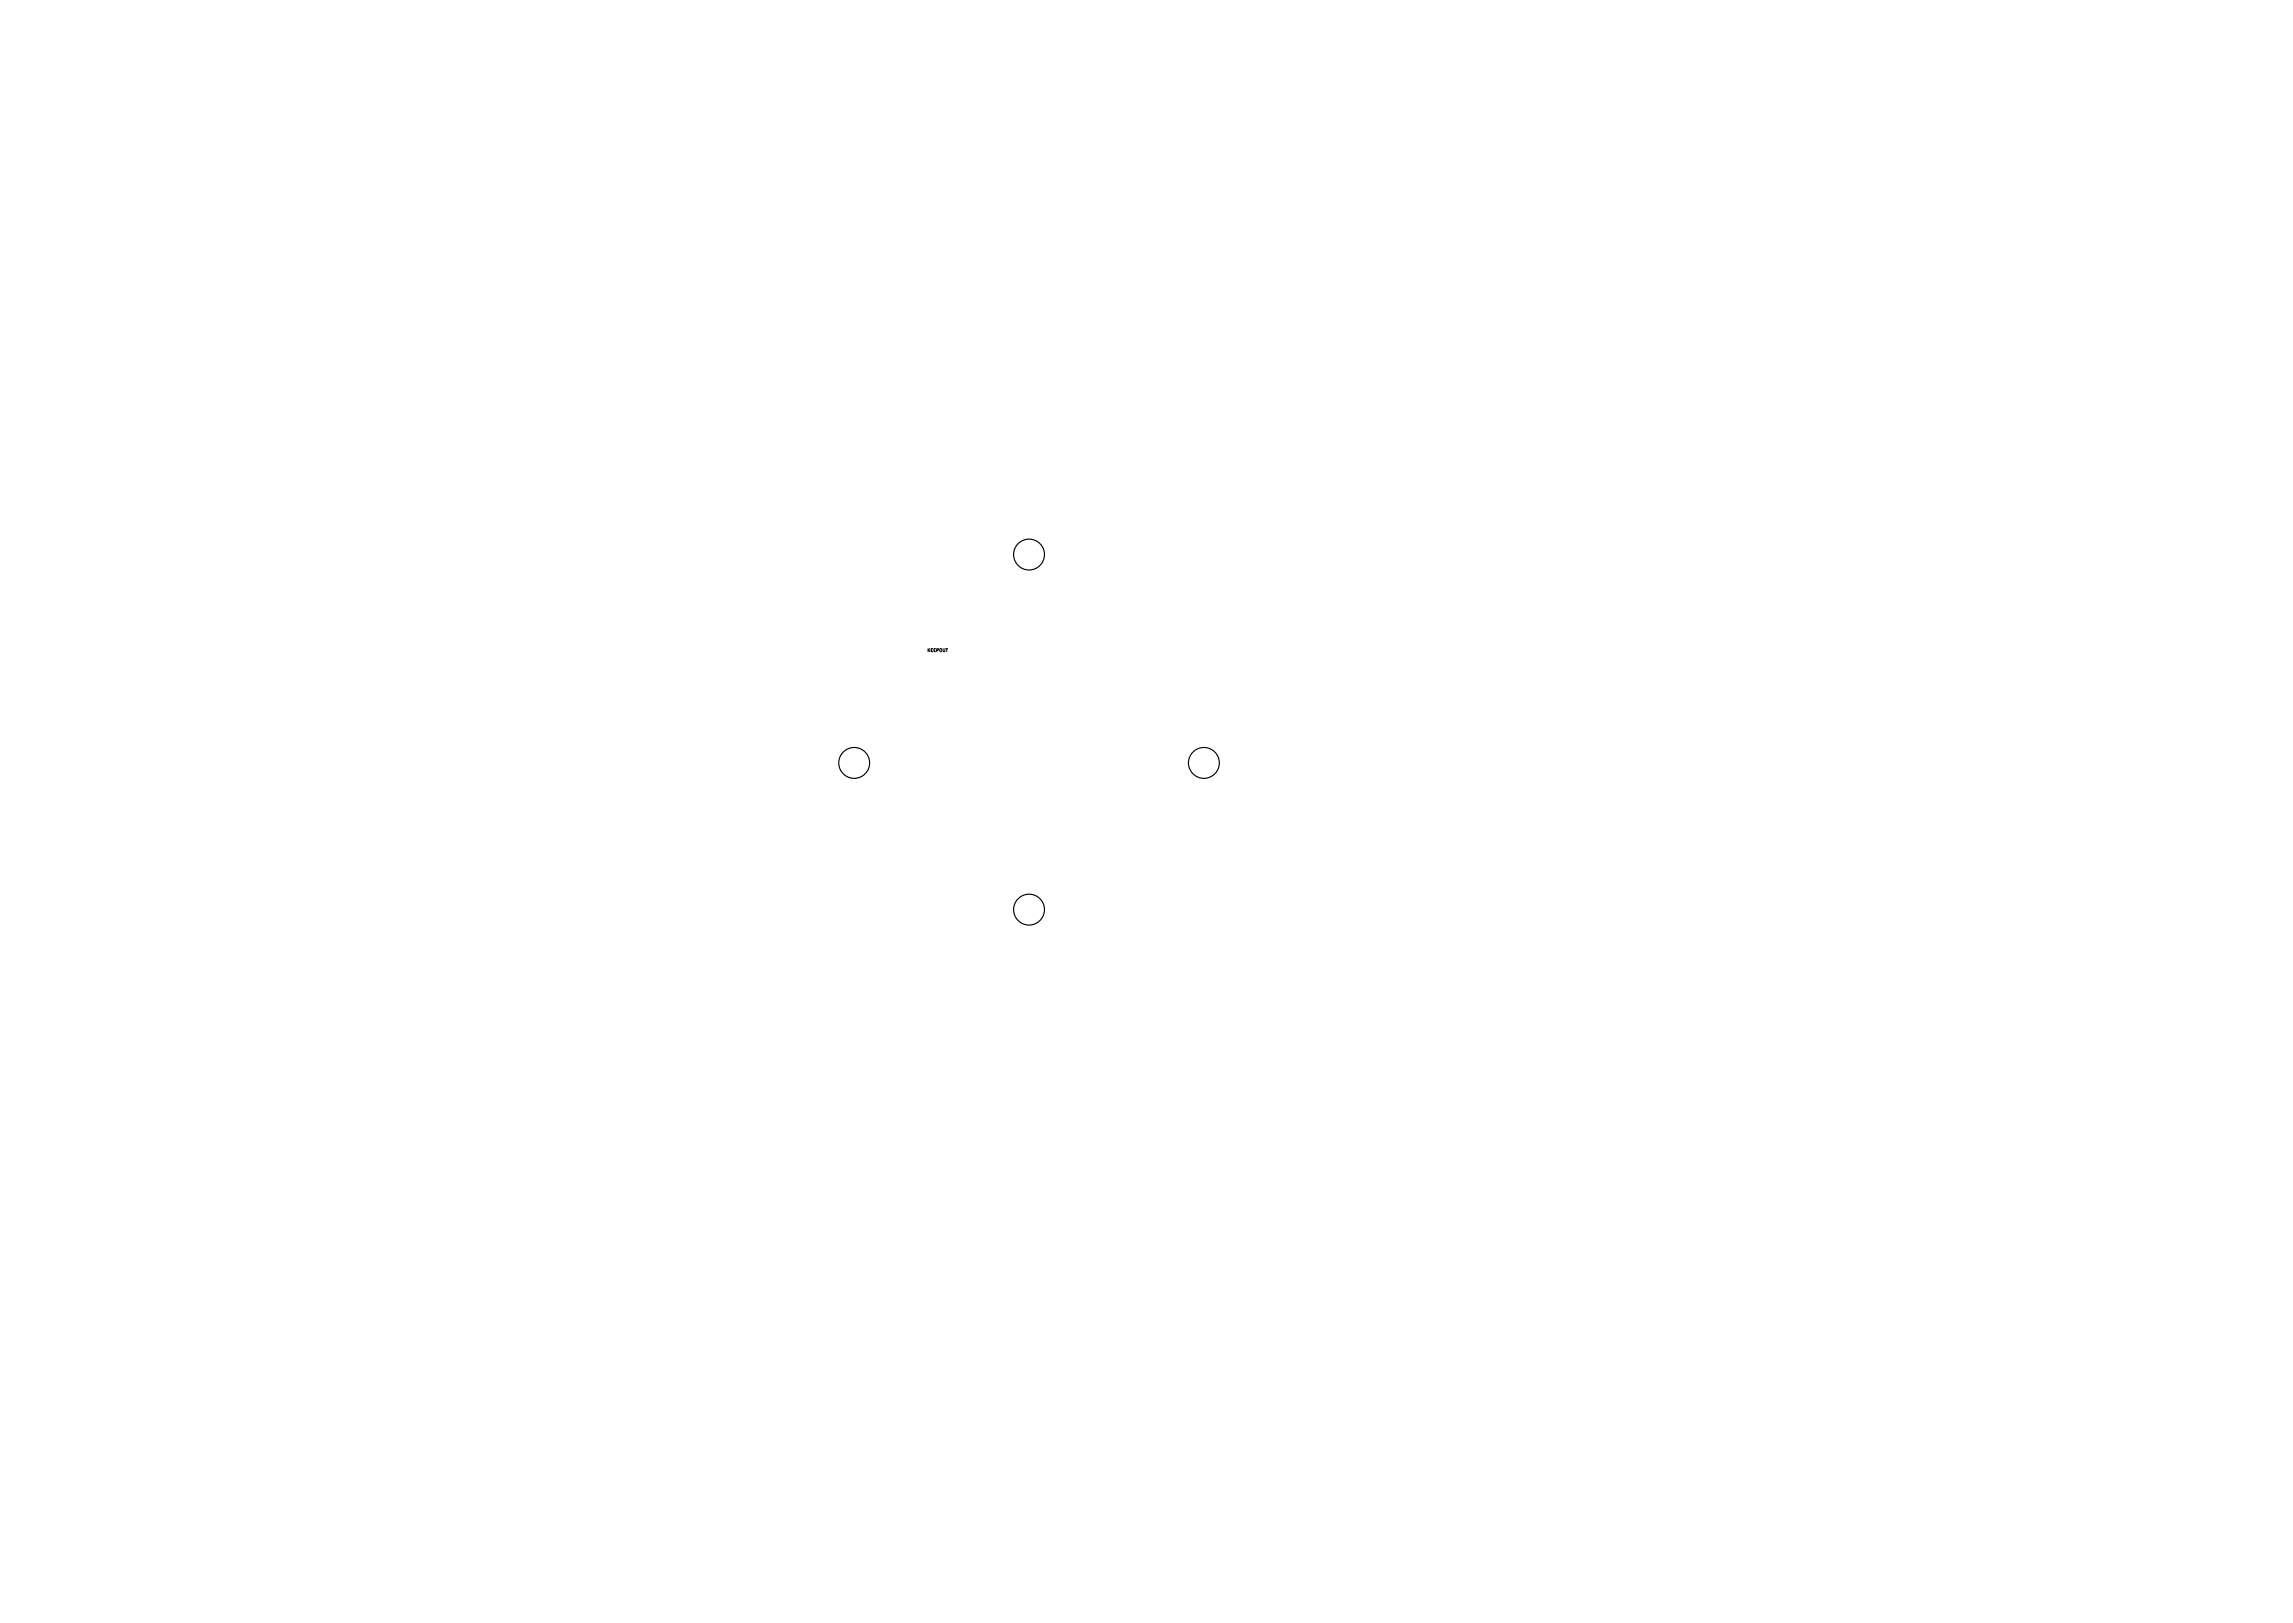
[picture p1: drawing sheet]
<svg xmlns="http://www.w3.org/2000/svg" width="297mm" height="210mm" viewBox="0 0 297 210" stroke-linecap="round" stroke-linejoin="round" font-family="sans-serif">
<defs><g id="words">
<text font-size=".6" x="120.1" y="84.4">KEEPOUT</text>
</g></defs>
<g fill="none" stroke="#000" stroke-width=".15">
<circle cx="133.3" cy="71.8" r="2"/>
<circle cx="110.7" cy="98.8" r="2"/>
<circle cx="156" cy="98.8" r="2"/>
<circle cx="133.3" cy="117.8" r="2"/>
</g>
<use href="#words"/>
</svg>
